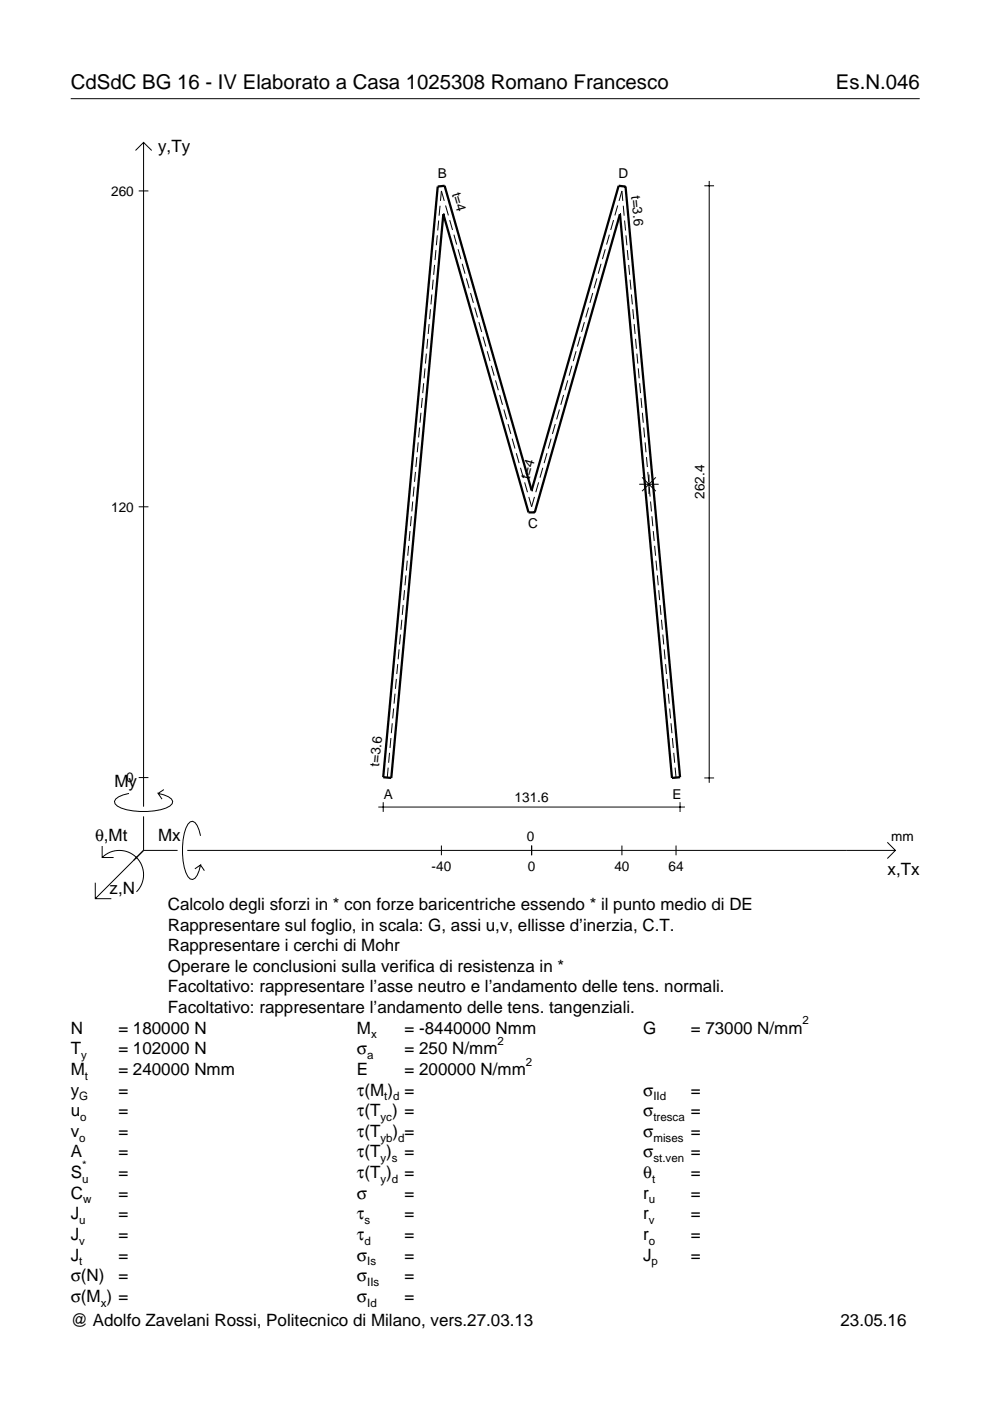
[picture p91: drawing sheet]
<svg xmlns="http://www.w3.org/2000/svg" width="210mm" height="297mm" viewBox="0 0 210 297" stroke-linecap="round" stroke-linejoin="round" font-family="sans-serif">
<defs><g id="words">
<g font-size="4.3">
<text x="15" y="18.9">CdSdC BG 16 - IV Elaborato a Casa 1025308 Romano Francesco</text>
<text x="177.2" y="18.9">Es.N.046</text>
</g>
<g font-size="3.6">
<text x="33.5" y="32.3">y,Ty</text>
<text x="24.3" y="166.9">My</text>
<text x="20.1" y="178.2">θ,Mt</text>
<text x="33.5" y="178.2">Mx</text>
<text x="188.2" y="185.5">x,Tx</text>
<text x="23.2" y="189.6">z,N</text>
<text x="35.6" y="192.9">Calcolo degli sforzi in * con forze baricentriche essendo * il punto medio di DE</text>
<text x="35.6" y="197.3">Rappresentare sul foglio, in scala: G, assi u,v, ellisse d’inerzia, C.T.</text>
<text x="35.6" y="201.7">Rappresentare i cerchi di Mohr</text>
<text x="35.6" y="206">Operare le conclusioni sulla verifica di resistenza in *</text>
<text x="35.6" y="210.4">Facoltativo: rappresentare l’asse neutro e l’andamento delle tens. normali.</text>
<text x="35.6" y="214.8">Facoltativo: rappresentare l’andamento delle tens. tangenziali.</text>
<text x="15" y="219.2">N</text>
<text x="25.1" y="219.2">= 180000 N</text>
<text x="75.7" y="219.2">M</text>
<text x="85.8" y="219.2">= -8440000 Nmm</text>
<text x="136.4" y="219.2">G</text>
<text x="146.5" y="219.2">= 73000 N/mm</text>
<text x="15" y="227.9">M</text>
<text x="15" y="223.5">T</text>
<text x="25.1" y="227.9">= 240000 Nmm</text>
<text x="25.1" y="223.5">= 102000 N</text>
<text x="75.7" y="223.5">σ</text>
<text x="75.7" y="227.9">E</text>
<text x="85.8" y="223.5">= 250 N/mm</text>
<text x="85.8" y="227.9">= 200000 N/mm</text>
<text x="15" y="232.3">y</text>
<text x="25.1" y="232.3">=</text>
<text x="75.7" y="232.3">τ(M ) =</text>
<text x="136.4" y="232.3">σ</text>
<text x="146.5" y="232.3">=</text>
<text x="15" y="236.7">u</text>
<text x="25.1" y="236.7">=</text>
<text x="75.7" y="236.7">τ(T ) =</text>
<text x="136.4" y="236.7">σ</text>
<text x="146.5" y="236.7">=</text>
<text x="15" y="245.4">A</text>
<text x="15" y="241">v</text>
<text x="25.1" y="241">=</text>
<text x="25.1" y="245.4">=</text>
<text x="75.7" y="245.4">τ(T )</text>
<text x="75.7" y="241">τ(T</text>
<text x="83.3" y="241">) =</text>
<text x="85.8" y="245.4">=</text>
<text x="136.4" y="241">σ</text>
<text x="136.4" y="245.4">σ</text>
<text x="146.5" y="241">=</text>
<text x="146.5" y="245.4">=</text>
<text x="15" y="249.8">S</text>
<text x="25.1" y="249.8">=</text>
<text x="75.7" y="249.8">τ(T )</text>
<text x="85.8" y="249.8">=</text>
<text x="136.4" y="249.8">θ</text>
<text x="146.5" y="249.8">=</text>
<text x="15" y="254.2">C</text>
<text x="25.1" y="254.2">=</text>
<text x="75.7" y="254.2">σ</text>
<text x="85.8" y="254.2">=</text>
<text x="136.4" y="254.2">r</text>
<text x="146.5" y="254.2">=</text>
<text x="15" y="262.9">J</text>
<text x="15" y="258.5">J</text>
<text x="25.1" y="262.9">=</text>
<text x="25.1" y="258.5">=</text>
<text x="75.7" y="258.5">τ</text>
<text x="75.7" y="262.9">τ</text>
<text x="85.8" y="258.5">=</text>
<text x="85.8" y="262.9">=</text>
<text x="136.4" y="262.9">r</text>
<text x="136.4" y="258.5">r</text>
<text x="146.5" y="262.9">=</text>
<text x="146.5" y="258.5">=</text>
<text x="15" y="267.3">J</text>
<text x="25.1" y="267.3">=</text>
<text x="75.7" y="267.3">σ</text>
<text x="85.8" y="267.3">=</text>
<text x="136.4" y="267.3">J</text>
<text x="146.5" y="267.3">=</text>
<text x="15" y="271.7">σ(N)</text>
<text x="25.1" y="271.7">=</text>
<text x="75.7" y="271.7">σ</text>
<text x="85.8" y="271.7">=</text>
<text x="15" y="276">σ(M ) =</text>
<text x="15" y="281.2">@ Adolfo Zavelani Rossi, Politecnico di Milano, vers.27.03.13</text>
<text x="75.7" y="276">σ</text>
<text x="85.8" y="276">=</text>
<text x="178.2" y="281.2">23.05.16</text>
</g>
<g font-size="2.9">
<text x="23.6" y="41.5">260</text>
<text x="92.8" y="37.7">B</text>
<text x="95.8" y="41.1" transform="rotate(74 95.8 41.1)">t=4</text>
<text x="131.1" y="37.7">D</text>
<text x="133.8" y="41.5" transform="rotate(85 133.8 41.5)">t=3.6</text>
<text x="112.3" y="101.7" transform="rotate(-74 112.3 101.7)">t=4</text>
<text x="149.3" y="105.8" transform="rotate(-90 149.3 105.8)">262.4</text>
<text x="23.6" y="108.5">120</text>
<text x="112" y="112">C</text>
<text x="26.8" y="165.9">0</text>
<text x="80.4" y="162.6" transform="rotate(-85 80.4 162.6)">t=3.6</text>
<text x="81.4" y="169.3">A</text>
<text x="109.1" y="170.1">131.6</text>
<text x="142.6" y="169.3">E</text>
<text x="111.7" y="178.2">0</text>
<text x="189" y="178.2">mm</text>
<text x="91.5" y="184.7">-40</text>
<text x="111.9" y="184.7">0</text>
<text x="130.3" y="184.7">40</text>
<text x="141.7" y="184.7">64</text>
</g>
<g font-size="2.4">
<text x="78.7" y="220.2">x</text>
<text x="105.5" y="221.5">2</text>
<text x="170.2" y="217.2">2</text>
<text x="17.2" y="224.5">y</text>
<text x="77.9" y="224.5">a</text>
<text x="111.5" y="225.9">2</text>
<text x="16.8" y="233.3">G</text>
<text x="18" y="228.9">t</text>
<text x="81.5" y="233.3">t d</text>
<text x="138.5" y="233.3">IId</text>
<text x="17" y="237.7">o</text>
<text x="80.7" y="237.7">yc</text>
<text x="138.5" y="237.7">tresca</text>
<text x="16.8" y="242">o</text>
<text x="80.7" y="242">yb d</text>
<text x="138.5" y="242">mises</text>
<text x="17.4" y="250.8">u</text>
<text x="17.4" y="247.8">*</text>
<text x="80.7" y="246.4">y s</text>
<text x="80.7" y="250.8">y d</text>
<text x="138.2" y="250.8">t</text>
<text x="138.5" y="246.4">st.ven</text>
<text x="17.6" y="255.2">w</text>
<text x="137.6" y="255.2">u</text>
<text x="16.8" y="263.9">v</text>
<text x="16.8" y="259.5">u</text>
<text x="77.3" y="259.5">s</text>
<text x="77.3" y="263.9">d</text>
<text x="137.6" y="263.9">o</text>
<text x="137.6" y="259.5">v</text>
<text x="16.8" y="268.3">t</text>
<text x="77.9" y="268.3">Is</text>
<text x="138.2" y="268.3">p</text>
<text x="77.9" y="272.7">IIs</text>
<text x="21.4" y="277">x</text>
<text x="77.9" y="277">Id</text>
</g>
</g></defs>
<g fill="none" stroke="#000" stroke-width=".21">
<path d="M15 20.9h180M28.7 31.9l1.7-1.7 1.8 1.7M30.4 30.2v140.8M149.3 39.4h2.1M150.4 38.4v127.6M29.4 40.5h2.1M91.8 59.3l-.1 2.1M92.1 56.2l-.2 2.1M92.4 53l-.2 2.1M92.7 49.9l-.2 2.1M93 46.8l-.2 2.1M93.3 43.6l-.2 2.1"/>
<path d="M94.2 42.6l-.6-2.1-.2 2.1M94.5 43.6l.6 2.1M95.3 46.7l.6 2.1M96.2 49.8l.6 2.1M97.1 52.8l.6 2.1M98 55.9l.6 2.1M98.9 59l.6 2.1M126.6 59l-.6 2.1M127.4 55.9l-.6 2.1M128.3 52.8l-.6 2.1M129.2 49.8l-.6 2.1M130.1 46.7l-.6 2.1"/>
<path d="M131 43.6l-.6 2.1M131.3 42.6l.6-2.1 .1 2.1M132.1 43.6l.2 2.1M132.4 46.8l.2 2.1M132.7 49.9l.2 2.1M133 53l.2 2.1M133.3 56.2l.2 2.1M133.6 59.3l.2 2.1M90.1 78.1l-.2 2.1M90.4 75l-.2 2.1M90.7 71.8l-.2 2.1M91 68.7l-.2 2.1"/>
<path d="M91.3 65.6l-.2 2.1M91.6 62.4l-.2 2.1M99.8 62.1l.6 2.1M100.6 65.2l.6 2.1M101.5 68.3l.6 2.1M102.4 71.4l.6 2.1M103.3 74.5l.6 2.1M104.2 77.6l.6 2.1M121.3 77.6l-.6 2.1M122.1 74.5l-.6 2.1M123 71.4l-.6 2.1M123.9 68.3l-.6 2.1"/>
<path d="M124.8 65.2l-.6 2.1M125.7 62.1l-.6 2.1M133.9 62.4l.2 2.1M134.2 65.6l.2 2.1M134.5 68.7l.2 2.1M134.7 71.8l.2 2.1M135 75l.2 2.1M135.3 78.1l.2 2.1M88.4 96.9l-.2 2.1M88.7 93.8l-.2 2.1M89 90.6l-.2 2.2M89.2 87.5l-.2 2.1"/>
<path d="M89.5 84.4l-.2 2.1M89.8 81.2l-.2 2.2M105.1 80.6l.6 2.1M105.9 83.7l.6 2.1M106.8 86.8l.6 2.1M107.7 89.9l.6 2.1M108.6 93l.6 2.1M109.5 96.1l.6 2.1M110.4 99.2l.6 2.1M115.1 99.2l-.6 2.1M116 96.1l-.6 2.1M116.8 93l-.6 2.1"/>
<path d="M117.7 89.9l-.6 2.1M118.6 86.8l-.6 2.1M119.5 83.7l-.6 2.1M120.4 80.6l-.6 2.1M135.6 81.2l.2 2.2M135.9 84.4l.2 2.1M136.2 87.5l.2 2.1M136.5 90.6l.2 2.2M136.8 93.8l.2 2.1M137.1 96.9l.2 2.1M29.4 107.5h2.1M86.3 118.9l-.1 2.1"/>
<path d="M86.6 115.7l-.2 2.1M86.9 112.6l-.2 2.1M87.2 109.5l-.2 2.1M87.5 106.3l-.2 2.1M87.8 103.2l-.2 2.1M88.1 100.1l-.2 2.1M111.2 102.3l.6 2.1M112.1 105.4l.6 2.1 .6-2.1M114.2 102.3l-.6 2.1M135.5 102.7h4.2M136.1 101.2l2.9 2.9M137.3 100.1l.2 2.1"/>
<path d="M137.6 100.6v4.1M137.6 103.2l.2 2.1M137.9 106.3l.2 2.1M138.2 109.5l.2 2.1M138.5 112.6l.2 2.1M138.8 115.7l.2 2.1M139 101.2l-2.9 2.9M139.1 118.9l.2 2.1M84.6 137.7l-.2 2.1M84.9 134.5l-.2 2.1M85.2 131.4l-.2 2.1M85.5 128.3l-.2 2.1"/>
<path d="M85.8 125.1l-.2 2.1M86.1 122l-.2 2.1M139.4 122l.2 2.1M139.7 125.1l.2 2.1M140 128.3l.1 2.1M140.2 131.4l.2 2.1M140.5 134.5l.2 2.1M140.8 137.7l.2 2.1M82.6 159.6l-.2 2.1M82.9 156.5l-.2 2.1M83.2 153.3l-.2 2.2M83.5 150.2l-.2 2.1"/>
<path d="M83.7 147.1l-.2 2.1M84 143.9l-.2 2.2M84.3 140.8l-.2 2.1M141.1 140.8l.2 2.1M141.4 143.9l.2 2.2M141.7 147.1l.2 2.1M142 150.2l.2 2.1M142.3 153.3l.2 2.2M142.6 156.5l.2 2.1M142.8 159.6l.2 2.1M21.7 179.4v2.4h2.4M27.3 168.2a3.6 3.6 0 0 0-3 1.7l.1 .5a5.6 5.6 0 0 0 3.8 1.5 13.4 13.4 0 0 0 7.8-1l.5-.5 .1-.5a3.6 3.6 0 0 0-3.1-1.7l.8 1.2"/>
<path d="M29.4 164.9h2.1M30.4 173.1v7.2M34.7 167.4l-1.2 .8M42.5 177.2a3.6 3.6 0 0 0-1.7-3.1l-.5 .2a5.7 5.7 0 0 0-1.5 3.7 13.3 13.3 0 0 0 1 7.9l.5 .5 .5 .1a3.6 3.6 0 0 0 1.7-3.1l-1.2 .8M80.2 171.1h65M81.2 170.1v2M82.3 162.8l-.2 2.1M93.6 179.3v2M112.7 179.3v2M131.9 179.3v2M143.1 162.8l.2 2.1M143.3 179.3v2"/>
<path d="M144.2 170.1v2M149.3 164.9h2.1M188.1 178.6l1.7 1.7-1.7 1.7M20.2 187.2v3.3h3.4M21.7 181.8a5.1 5.1 0 0 1 7.2 0 5.1 5.1 0 0 1 0 7.3M30.4 180.3l-10.2 10.2M30.4 180.3h7.2M39.7 180.3h150.1M42.5 183.4l.8 1.2"/>
</g>
<path d="M94 45.4h.1M94 45.4l-11 119.5-1.8-.1 11.6-125.2 1.5-.2 18.4 64.6M94 45.4l18.1 63.2h1.3l18-63.2M131.4 45.4h.1M131.4 45.4l11.1 119.5 1.7-.1-11.6-125.2-1.4-.2-18.5 64.6M112.7 104h.1" fill="none" stroke="#000" stroke-width=".48"/>
<use href="#words"/>
</svg>
